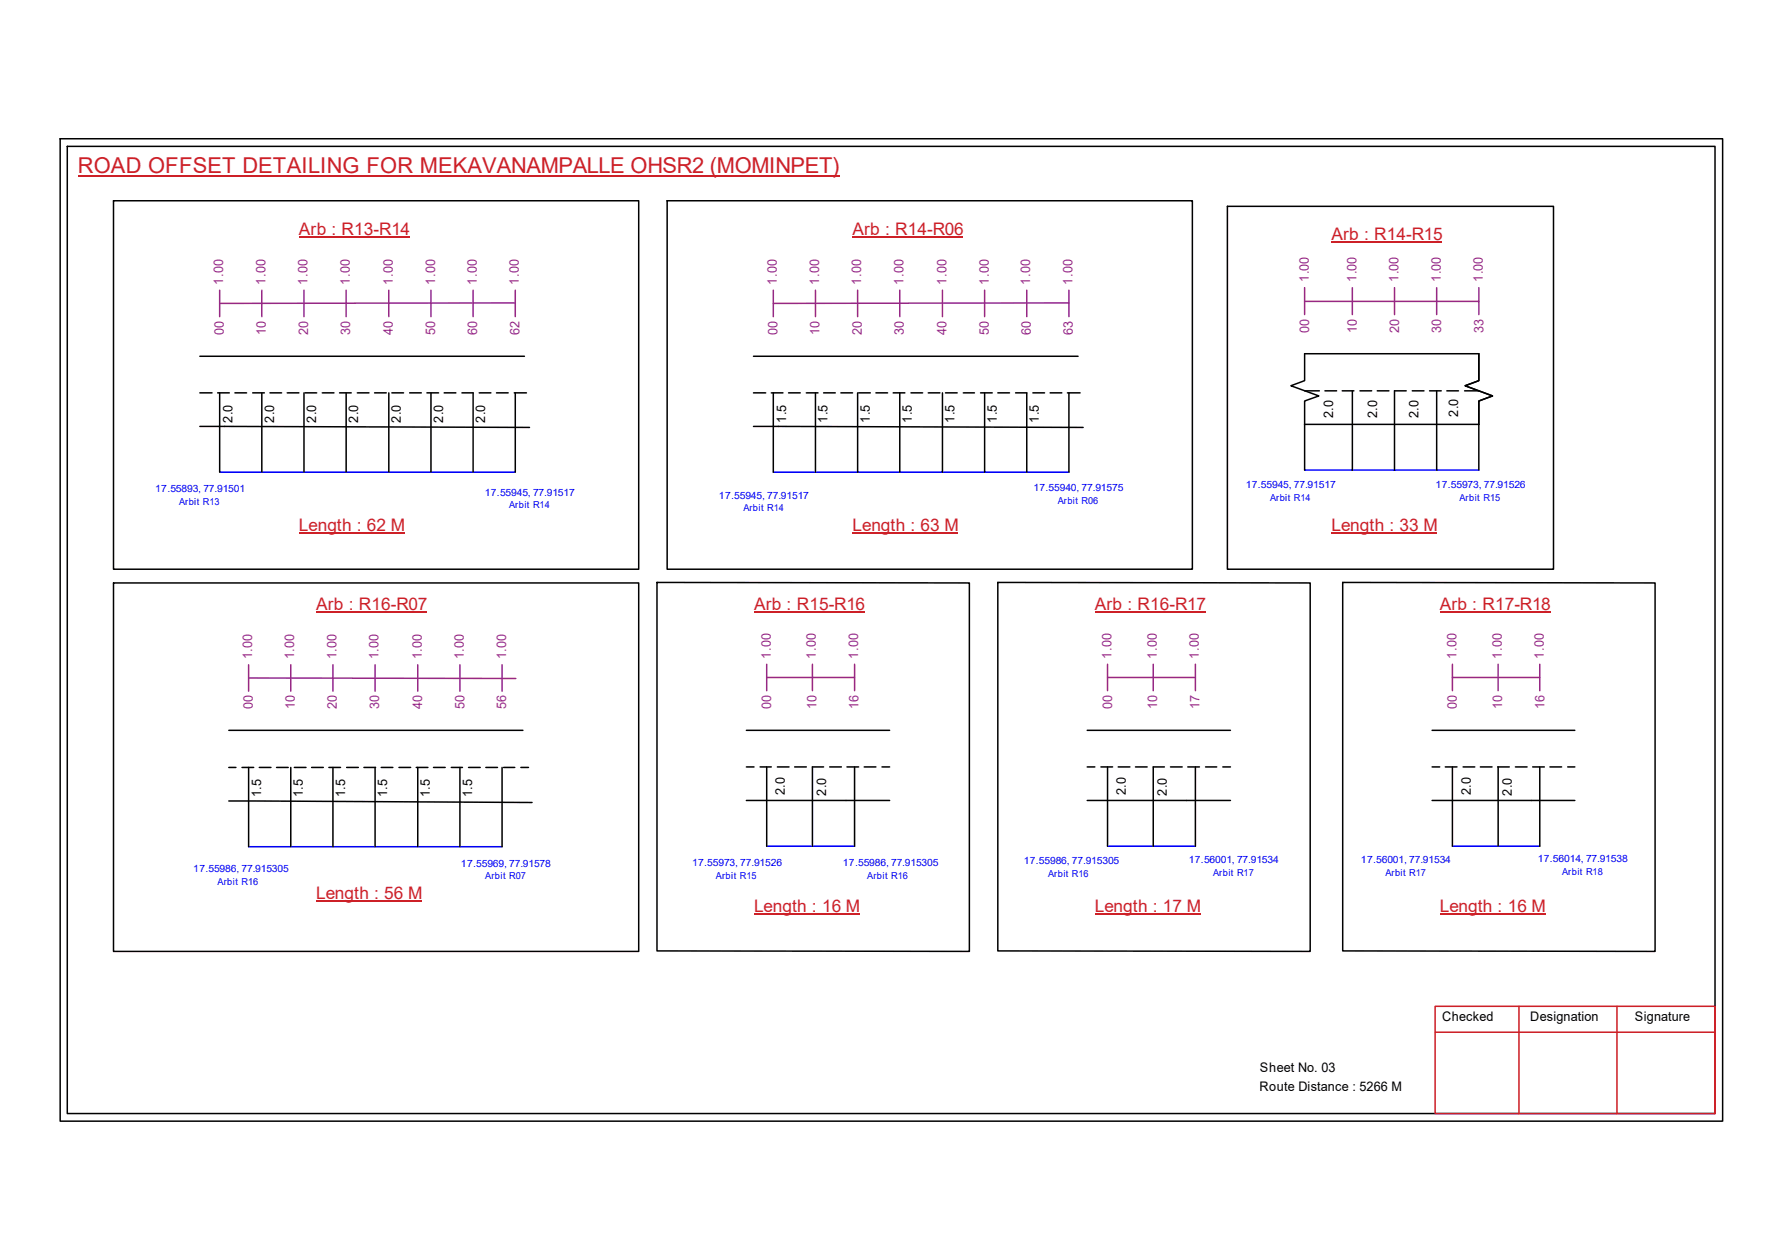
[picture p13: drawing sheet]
<svg xmlns="http://www.w3.org/2000/svg" width="297mm" height="210mm" viewBox="0 0 297 210" stroke-linecap="round" stroke-linejoin="round" font-family="sans-serif">
<defs><g id="words">
<text font-size="3.6" fill="#cd2027" x="13" y="28.9">ROAD OFFSET DETAILING FOR MEKAVANAMPALLE OHSR2 (MOMINPET)</text>
<g font-size="2.9" fill="#cd2027">
<text x="49.8" y="39.1">Arb : R13-R14</text>
<text x="142.1" y="39.1">Arb : R14-R06</text>
<text x="221.9" y="40">Arb : R14-R15</text>
<text x="49.8" y="88.4">Length : 62 M</text>
<text x="142.1" y="88.4">Length : 63 M</text>
<text x="222" y="88.5">Length : 33 M</text>
<text x="52.7" y="101.7">Arb : R16-R07</text>
<text x="125.7" y="101.6">Arb : R15-R16</text>
<text x="182.5" y="101.6">Arb : R16-R17</text>
<text x="240" y="101.6">Arb : R17-R18</text>
<text x="52.7" y="149.7">Length : 56 M</text>
<text x="125.7" y="152">Length : 16 M</text>
<text x="182.5" y="152">Length : 17 M</text>
<text x="240" y="152">Length : 16 M</text>
</g>
<g font-size="2.2" fill="#93278f">
<text x="37.2" y="47.4" transform="rotate(-90 37.2 47.4)">1.00</text>
<text x="44.2" y="47.4" transform="rotate(-90 44.2 47.4)">1.00</text>
<text x="51.3" y="47.4" transform="rotate(-90 51.3 47.4)">1.00</text>
<text x="58.3" y="47.4" transform="rotate(-90 58.3 47.4)">1.00</text>
<text x="65.5" y="47.4" transform="rotate(-90 65.5 47.4)">1.00</text>
<text x="72.5" y="47.4" transform="rotate(-90 72.5 47.4)">1.00</text>
<text x="79.5" y="47.4" transform="rotate(-90 79.5 47.4)">1.00</text>
<text x="86.5" y="47.4" transform="rotate(-90 86.5 47.4)">1.00</text>
<text x="129.5" y="47.4" transform="rotate(-90 129.5 47.4)">1.00</text>
<text x="136.5" y="47.4" transform="rotate(-90 136.5 47.4)">1.00</text>
<text x="143.5" y="47.4" transform="rotate(-90 143.5 47.4)">1.00</text>
<text x="150.6" y="47.4" transform="rotate(-90 150.6 47.4)">1.00</text>
<text x="157.8" y="47.4" transform="rotate(-90 157.8 47.4)">1.00</text>
<text x="164.8" y="47.4" transform="rotate(-90 164.8 47.4)">1.00</text>
<text x="171.7" y="47.4" transform="rotate(-90 171.7 47.4)">1.00</text>
<text x="178.8" y="47.4" transform="rotate(-90 178.8 47.4)">1.00</text>
<text x="218.1" y="47" transform="rotate(-90 218.1 47)">1.00</text>
<text x="226.1" y="47" transform="rotate(-90 226.1 47)">1.00</text>
<text x="233.1" y="47" transform="rotate(-90 233.1 47)">1.00</text>
<text x="240.2" y="47" transform="rotate(-90 240.2 47)">1.00</text>
<text x="247.2" y="47" transform="rotate(-90 247.2 47)">1.00</text>
<text x="37.3" y="55.8" transform="rotate(-90 37.3 55.8)">00</text>
<text x="44.3" y="55.8" transform="rotate(-90 44.3 55.8)">10</text>
<text x="51.3" y="55.8" transform="rotate(-90 51.3 55.8)">20</text>
<text x="58.4" y="55.8" transform="rotate(-90 58.4 55.8)">30</text>
<text x="65.5" y="55.8" transform="rotate(-90 65.5 55.8)">40</text>
<text x="72.5" y="55.8" transform="rotate(-90 72.5 55.8)">50</text>
<text x="79.5" y="55.8" transform="rotate(-90 79.5 55.8)">60</text>
<text x="86.6" y="55.8" transform="rotate(-90 86.6 55.8)">62</text>
<text x="129.6" y="55.8" transform="rotate(-90 129.6 55.8)">00</text>
<text x="136.6" y="55.8" transform="rotate(-90 136.6 55.8)">10</text>
<text x="143.6" y="55.8" transform="rotate(-90 143.6 55.8)">20</text>
<text x="150.7" y="55.8" transform="rotate(-90 150.7 55.8)">30</text>
<text x="157.8" y="55.8" transform="rotate(-90 157.8 55.8)">40</text>
<text x="164.8" y="55.8" transform="rotate(-90 164.8 55.8)">50</text>
<text x="171.8" y="55.8" transform="rotate(-90 171.8 55.8)">60</text>
<text x="178.9" y="55.8" transform="rotate(-90 178.9 55.8)">63</text>
<text x="218.2" y="55.5" transform="rotate(-90 218.2 55.5)">00</text>
<text x="226.2" y="55.5" transform="rotate(-90 226.2 55.5)">10</text>
<text x="233.2" y="55.5" transform="rotate(-90 233.2 55.5)">20</text>
<text x="240.2" y="55.5" transform="rotate(-90 240.2 55.5)">30</text>
<text x="247.3" y="55.5" transform="rotate(-90 247.3 55.5)">33</text>
<text x="42" y="109.8" transform="rotate(-90 42 109.8)">1.00</text>
<text x="49.1" y="109.8" transform="rotate(-90 49.1 109.8)">1.00</text>
<text x="56.1" y="109.8" transform="rotate(-90 56.1 109.8)">1.00</text>
<text x="63.1" y="109.8" transform="rotate(-90 63.1 109.8)">1.00</text>
<text x="70.3" y="109.8" transform="rotate(-90 70.3 109.8)">1.00</text>
<text x="77.3" y="109.8" transform="rotate(-90 77.3 109.8)">1.00</text>
<text x="84.4" y="109.8" transform="rotate(-90 84.4 109.8)">1.00</text>
<text x="128.5" y="109.7" transform="rotate(-90 128.5 109.7)">1.00</text>
<text x="136" y="109.7" transform="rotate(-90 136 109.7)">1.00</text>
<text x="143" y="109.7" transform="rotate(-90 143 109.7)">1.00</text>
<text x="185.3" y="109.7" transform="rotate(-90 185.3 109.7)">1.00</text>
<text x="192.8" y="109.7" transform="rotate(-90 192.8 109.7)">1.00</text>
<text x="199.9" y="109.7" transform="rotate(-90 199.9 109.7)">1.00</text>
<text x="242.8" y="109.7" transform="rotate(-90 242.8 109.7)">1.00</text>
<text x="250.3" y="109.7" transform="rotate(-90 250.3 109.7)">1.00</text>
<text x="257.3" y="109.7" transform="rotate(-90 257.3 109.7)">1.00</text>
<text x="42.1" y="118.2" transform="rotate(-90 42.1 118.2)">00</text>
<text x="49.1" y="118.2" transform="rotate(-90 49.1 118.2)">10</text>
<text x="56.2" y="118.2" transform="rotate(-90 56.2 118.2)">20</text>
<text x="63.2" y="118.2" transform="rotate(-90 63.2 118.2)">30</text>
<text x="70.4" y="118.2" transform="rotate(-90 70.4 118.2)">40</text>
<text x="77.4" y="118.2" transform="rotate(-90 77.4 118.2)">50</text>
<text x="84.4" y="118.2" transform="rotate(-90 84.4 118.2)">56</text>
<text x="128.6" y="118.1" transform="rotate(-90 128.6 118.1)">00</text>
<text x="136.1" y="118.1" transform="rotate(-90 136.1 118.1)">10</text>
<text x="143.1" y="118.1" transform="rotate(-90 143.1 118.1)">16</text>
<text x="185.4" y="118.2" transform="rotate(-90 185.4 118.2)">00</text>
<text x="192.9" y="118.2" transform="rotate(-90 192.9 118.2)">10</text>
<text x="199.9" y="118.2" transform="rotate(-90 199.9 118.2)">17</text>
<text x="242.9" y="118.2" transform="rotate(-90 242.9 118.2)">00</text>
<text x="250.4" y="118.2" transform="rotate(-90 250.4 118.2)">10</text>
<text x="257.4" y="118.2" transform="rotate(-90 257.4 118.2)">16</text>
</g>
<g font-size="2.2">
<text x="38.7" y="70.4" transform="rotate(-90 38.7 70.4)">2.0</text>
<text x="45.7" y="70.4" transform="rotate(-90 45.7 70.4)">2.0</text>
<text x="52.7" y="70.4" transform="rotate(-90 52.7 70.4)">2.0</text>
<text x="59.7" y="70.4" transform="rotate(-90 59.7 70.4)">2.0</text>
<text x="66.8" y="70.4" transform="rotate(-90 66.8 70.4)">2.0</text>
<text x="73.9" y="70.4" transform="rotate(-90 73.9 70.4)">2.0</text>
<text x="80.9" y="70.4" transform="rotate(-90 80.9 70.4)">2.0</text>
<text x="131" y="70.4" transform="rotate(-90 131 70.4)">1.5</text>
<text x="138" y="70.4" transform="rotate(-90 138 70.4)">1.5</text>
<text x="145" y="70.4" transform="rotate(-90 145 70.4)">1.5</text>
<text x="152" y="70.4" transform="rotate(-90 152 70.4)">1.5</text>
<text x="159.1" y="70.4" transform="rotate(-90 159.1 70.4)">1.5</text>
<text x="166.2" y="70.4" transform="rotate(-90 166.2 70.4)">1.5</text>
<text x="173.2" y="70.4" transform="rotate(-90 173.2 70.4)">1.5</text>
<text x="222.2" y="69.7" transform="rotate(-90 222.2 69.7)">2.0</text>
<text x="229.6" y="69.7" transform="rotate(-90 229.6 69.7)">2.0</text>
<text x="236.4" y="69.7" transform="rotate(-90 236.4 69.7)">2.0</text>
<text x="243" y="69.4" transform="rotate(-90 243 69.4)">2.0</text>
<text x="43.6" y="132.8" transform="rotate(-90 43.6 132.8)">1.5</text>
<text x="50.5" y="132.8" transform="rotate(-90 50.5 132.8)">1.5</text>
<text x="57.5" y="132.8" transform="rotate(-90 57.5 132.8)">1.5</text>
<text x="64.6" y="132.8" transform="rotate(-90 64.6 132.8)">1.5</text>
<text x="71.7" y="132.8" transform="rotate(-90 71.7 132.8)">1.5</text>
<text x="78.7" y="132.8" transform="rotate(-90 78.7 132.8)">1.5</text>
<text x="130.8" y="132.5" transform="rotate(-90 130.8 132.5)">2.0</text>
<text x="137.7" y="132.6" transform="rotate(-90 137.7 132.6)">2.0</text>
<text x="187.7" y="132.5" transform="rotate(-90 187.7 132.5)">2.0</text>
<text x="194.5" y="132.6" transform="rotate(-90 194.5 132.6)">2.0</text>
<text x="245.1" y="132.5" transform="rotate(-90 245.1 132.5)">2.0</text>
<text x="252" y="132.6" transform="rotate(-90 252 132.6)">2.0</text>
<text x="240.4" y="170.1">Checked</text>
<text x="255.1" y="170.1">Designation</text>
<text x="272.5" y="170.1">Signature</text>
<text x="210" y="178.6">Sheet No. 03</text>
<text x="209.9" y="181.7">Route Distance : 5266 M</text>
</g>
<g font-size="1.7" fill="#00f">
<text x="25.9" y="82">17.55893, 77.91501</text>
<text x="80.8" y="82.6">17.55945, 77.91517</text>
<text x="119.8" y="83.1">17.55945, 77.91517</text>
<text x="172.3" y="81.8">17.55940, 77.91575</text>
<text x="207.6" y="81.3">17.55945, 77.91517</text>
<text x="239.3" y="81.3">17.55973, 77.91526</text>
<text x="170.6" y="143.9">17.55986, 77.915305</text>
<text x="198.2" y="143.8">17.56001, 77.91534</text>
<text x="226.9" y="143.8">17.56001, 77.91534</text>
<text x="256.3" y="143.6">17.56014, 77.91538</text>
<text x="32.2" y="145.2">17.55986, 77.915305</text>
<text x="76.8" y="144.4">17.55969, 77.91578</text>
<text x="115.4" y="144.3">17.55973, 77.91526</text>
<text x="140.5" y="144.3">17.55986, 77.915305</text>
</g>
<g font-size="1.6" fill="#00f">
<text x="176.3" y="83.9">Arbit R06</text>
<text x="211.7" y="83.4">Arbit R14</text>
<text x="243.3" y="83.4">Arbit R15</text>
<text x="29.8" y="84.2">Arbit R13</text>
<text x="84.9" y="84.7">Arbit R14</text>
<text x="123.9" y="85.2">Arbit R14</text>
<text x="36.3" y="147.4">Arbit R16</text>
<text x="80.9" y="146.5">Arbit R07</text>
<text x="119.3" y="146.4">Arbit R15</text>
<text x="144.6" y="146.4">Arbit R16</text>
<text x="174.7" y="146.1">Arbit R16</text>
<text x="202.2" y="145.9">Arbit R17</text>
<text x="230.9" y="146">Arbit R17</text>
<text x="260.4" y="145.8">Arbit R18</text>
</g>
</g></defs>
<g fill="none" stroke="#000" stroke-width=".25">
<path d="M10 23.1h277.1v163.7h-277.1zM11.2 24.4h274.7v161.1h-274.7zM18.9 33.4h87.6v61.4h-87.6zM111.2 33.4h87.6v61.4h-87.6zM204.6 34.4h54.3v60.4h-54.3zM33.3 59.4h54.1M125.6 59.4h54.1M33.3 71l55 .2M33.3 65.4h2M36.3 65.4h1.9M36.6 65.4v13.3M39.2 65.4h1.9"/>
<path d="M42.1 65.4h2M43.6 65.4v13.3M45 65.4h1.9M47.9 65.4h1.9M50.7 65.4v13.3M50.8 65.4h2M53.7 65.4h2M56.6 65.4h1.9M57.7 65.4v13.3M59.6 65.4h1.9M62.4 65.4h2M64.8 65.4v13.3"/>
<path d="M65.3 65.4h2M68.3 65.4h1.9M71.2 65.4h1.9M71.8 65.4v13.3M74 65.4h2M77 65.4h1.9v13.3M79.9 65.4h1.9M82.8 65.4h1.9M85.7 65.4h2.1M85.9 65.4v13.3M125.6 71l54.9 .2M125.6 65.4h2"/>
<path d="M128.6 65.4h1.9M128.9 65.4v13.3M131.4 65.4h2M134.4 65.4h2M135.9 65.4v13.3M137.3 65.4h1.9M140.2 65.4h1.9M143 65.4v13.3M143.1 65.4h2M146 65.4h2M148.9 65.4h1.9M150 65.4v13.3"/>
<path d="M151.8 65.4h2M154.7 65.4h2M157.1 65.4v13.3M157.6 65.4h2M160.6 65.4h1.8M163.4 65.4h2M164.1 65.4v13.3M166.3 65.4h2M169.3 65.4h1.9v13.3M172.2 65.4h1.9M175 65.4h2M177.9 65.4h2.1"/>
<path d="M178.2 65.4v13.3M217.5 70.7v-3.9l2.3-.8-4.6-1.7 2.3-.9v-4.5h29v4.5l-2.3 .9 4.6 1.7-2.3 .8v3.9M217.5 70.7h29M217.5 65.1h2.4M217.5 70.7v7.6M220.8 65.1h2M223.7 65.1h2M225.4 65.1v13.2M226.7 65.1h1.9M229.6 65.1h1.9M234.4 65.1h-2v13.2M235.4 65.1h2"/>
<path d="M238.3 65.1h1.9M239.5 65.1v13.2M241.2 65.1h1.9M244.1 65.1h2.4M246.5 70.7v7.6M18.9 97.1h87.6v61.4h-87.6zM109.5 97l52.1 .1v61.4l-52.1-.1zM166.3 97l52.1 .1v61.4l-52.1-.1zM223.8 97l52.1 .1v61.4l-52.1-.1zM38.1 133.4l50.6 .3M38.1 127.8h1.2M38.1 121.7h49.1"/>
<path d="M40.3 127.8h2M41.4 127.8v13.3M43.2 127.8h2M46.1 127.8h1.9M48.5 127.8v13.3M49.1 127.8h1.9M51.9 127.8h2M54.8 127.8h2M55.5 127.8v13.3M57.8 127.8h1.9M60.7 127.8h1.9M62.5 127.8v13.3"/>
<path d="M63.5 127.8h2M66.5 127.8h1.9M69.4 127.8h1.9M69.6 127.8v13.3M72.3 127.8h1.9M75.2 127.8h1.9M76.7 127.8v13.3M78.1 127.8h1.9M81 127.8h1.9M83.7 127.8v13.3M83.9 127.8h1.9M86.8 127.8h1.3"/>
<path d="M124.4 121.7h23.9M124.4 133.3h23.9M124.4 127.8h1.3M126.7 127.8h1.9M127.8 127.8v13.2M129.6 127.8h1.9M132.5 127.8h1.9M137.3 127.8h-1.9v13.2M138.3 127.8h1.9M141.2 127.8h1.9M142.4 127.8v13.2M144.1 127.8h1.9"/>
<path d="M147 127.8h1.3M181.2 121.7h23.9M181.2 133.3h23.9M181.2 127.8h1.3M183.5 127.8h2M184.6 127.8v13.2M186.4 127.8h1.9M189.3 127.8h1.9M194.1 127.8h-1.9v13.2M195.1 127.8h2M198 127.8h1.9M199.3 127.8v13.2"/>
<path d="M201 127.8h1.8M203.8 127.8h1.3M238.7 121.7h23.8M238.7 133.3h23.8M238.7 127.8h1.3M240.9 127.8h2M242.1 127.8v13.2M243.9 127.8h1.9M246.8 127.8h1.9M249.6 127.8h2M249.7 127.8v13.2M252.6 127.8h1.9"/>
<path d="M255.5 127.8h1.9M256.7 127.8v13.2M258.4 127.8h1.9M261.3 127.8h1.2"/>
</g>
<path d="M239.2 167.6h46.7v17.9h-46.7zM239.2 172h46.7M253.2 167.6v17.9M269.5 167.6v17.9" fill="none" stroke="#cc1f26" stroke-width=".25"/>
<path d="M13 29.3h126.9" fill="none" stroke="#cd2027" stroke-width=".25"/>
<path d="M36.6 78.7h49.3M128.9 78.7h49.3M217.5 78.3h29M41.4 141.1h42.3M127.8 141h14.6M184.6 141h14.7M242.1 141h14.6" fill="none" stroke="#00f" stroke-width=".25"/>
<g fill="none" stroke="#93278f" stroke-width=".25">
<path d="M36.6 48.3v4.4M43.6 48.3v4.4M50.7 48.3v4.4M57.7 48.3v4.4M64.8 48.3v4.4M71.8 48.3v4.4M78.9 48.3v4.4M85.9 50.5h-49.3M85.9 48.3v4.4M128.9 48.3v4.4M135.9 48.3v4.4M143 48.3v4.4"/>
<path d="M150 48.3v4.4M157.1 48.3v4.4M164.1 48.3v4.4M171.2 48.3v4.4M178.2 50.5h-49.3M178.2 48.3v4.4M217.5 50.2h29M217.5 47.9v4.5M225.4 47.9v4.5M232.4 47.9v4.5M239.5 47.9v4.5M246.5 47.9v4.5"/>
<path d="M41.4 112.9l44.6 .1M41.4 110.7v4.4M48.5 110.7v4.4M55.5 110.7v4.4M62.5 110.7v4.4M69.6 110.7v4.4M76.7 110.7v4.4M83.7 110.7v4.4M127.8 112.9h14.6M127.8 110.7v4.4M135.4 110.7v4.4M142.4 110.7v4.4"/>
<path d="M184.6 112.9h14.7M184.6 110.7v4.4M192.2 110.7v4.4M199.3 110.7v4.4M242.1 112.9h14.6M242.1 110.7v4.4M249.7 110.7v4.4M256.7 110.7v4.4"/>
</g>
<g fill="none" stroke="#cd2027" stroke-width=".17">
<path d="M49.8 39.5h18.5M142.1 39.5h18.5M222 40.3h18.4M49.8 88.7h17.6M142.1 88.7h17.6M222 88.8h17.6M52.7 102h18.5M125.7 101.9h18.4M182.5 101.9h18.5M240 101.9h18.4M52.7 150h17.6M125.7 152.3h17.6"/>
<path d="M182.5 152.3h17.6M240 152.3h17.6"/>
</g>
<use href="#words"/>
</svg>
